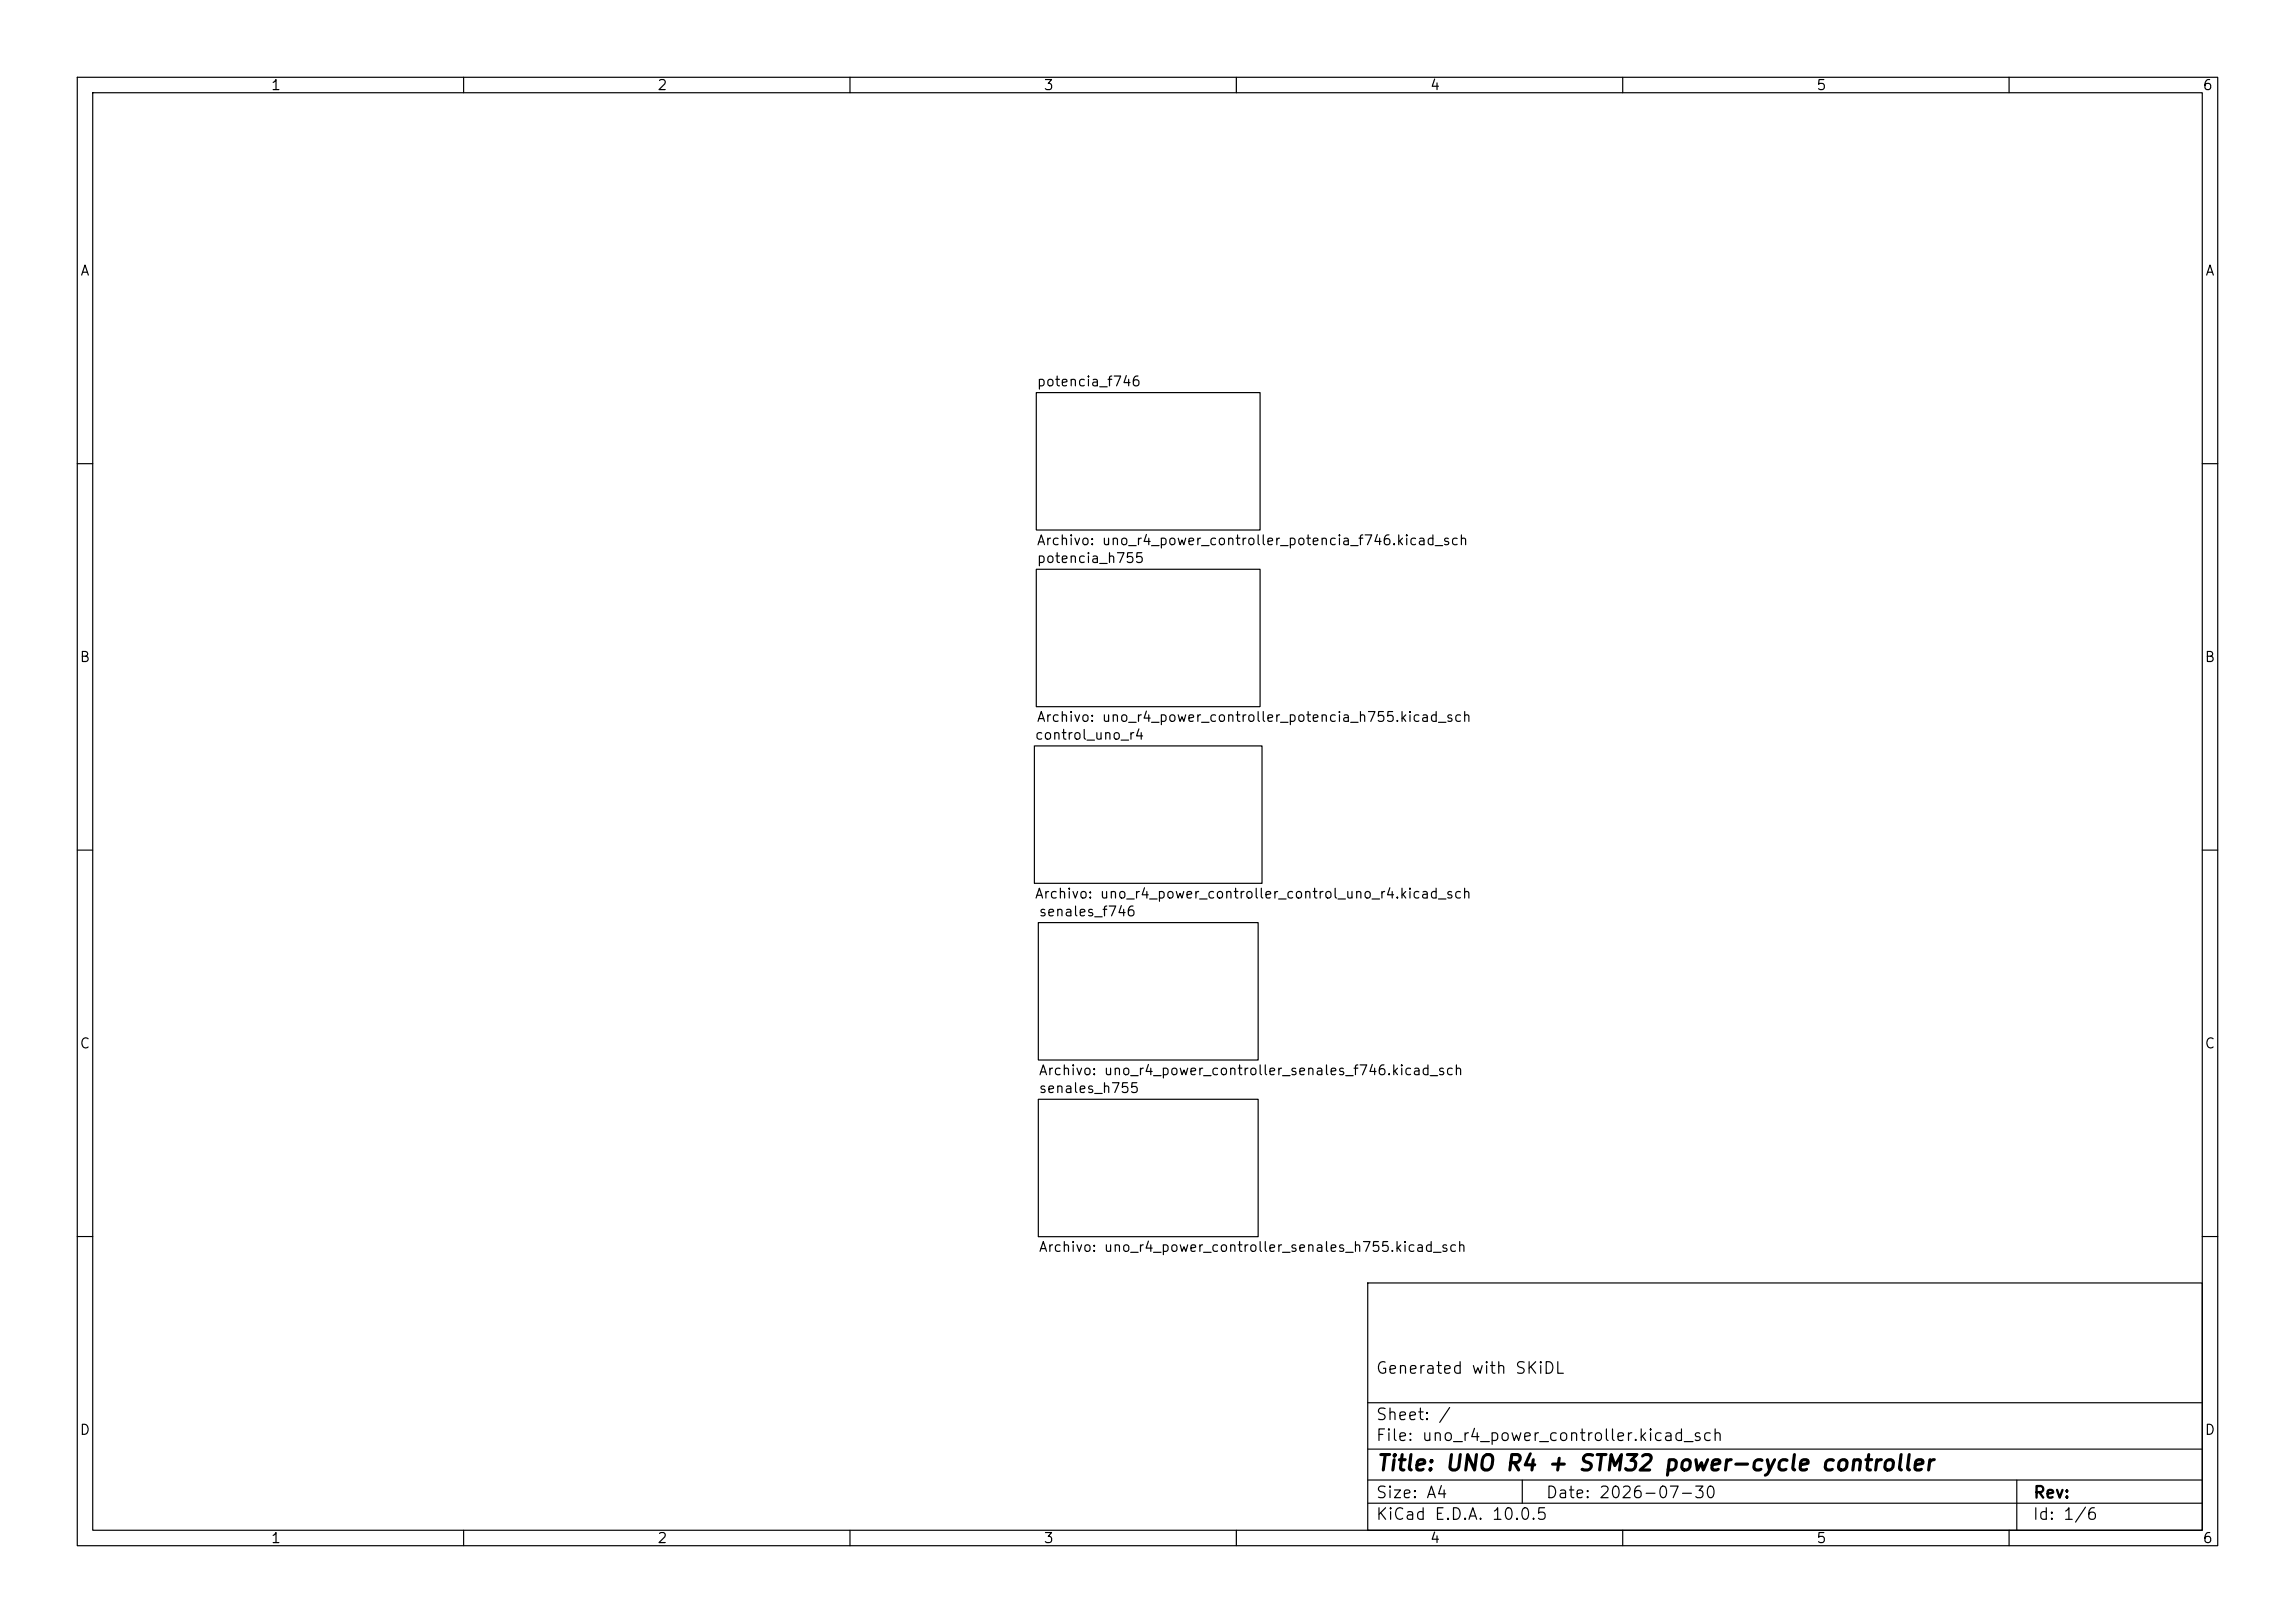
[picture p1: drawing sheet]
<svg xmlns="http://www.w3.org/2000/svg" width="297mm" height="210mm" viewBox="0 0 297 210" stroke-linecap="round" stroke-linejoin="round" font-family="sans-serif">
<defs><g id="words">
<text font-size="2" x="178" y="190.8">Title: UNO R4 + STM32 power-cycle controller</text>
<g font-size="1.5">
<text x="178" y="178.1">Generated with SKiDL</text>
<text x="178" y="184.1">Sheet: /</text>
<text x="178" y="186.8">File: uno_r4_power_controller.kicad_sch</text>
<text x="178" y="197">KiCad E.D.A. 10.0.5</text>
<text x="178" y="194.2">Size: A4</text>
<text x="200" y="194.2">Date: 2026-07-30</text>
<text x="263" y="197">Id: 1/6</text>
<text x="263" y="194.2">Rev:</text>
</g>
<g font-size="1.3">
<text x="35" y="12">1</text>
<text x="85" y="12">2</text>
<text x="135" y="12">3</text>
<text x="185" y="12">4</text>
<text x="235" y="12">5</text>
<text x="285" y="12">6</text>
<text x="10.3" y="36">A</text>
<text x="285.3" y="36">A</text>
<text x="134.1" y="50.3">potencia_f746</text>
<text x="134.1" y="70.9">Archivo: uno_r4_power_controller_potencia_f746.kicad_sch</text>
<text x="134.1" y="73.2">potencia_h755</text>
<text x="10.2" y="86">B</text>
<text x="285.2" y="86">B</text>
<text x="134.1" y="93.7">Archivo: uno_r4_power_controller_potencia_h755.kicad_sch</text>
<text x="133.8" y="96">control_uno_r4</text>
<text x="133.8" y="116.6">Archivo: uno_r4_power_controller_control_uno_r4.kicad_sch</text>
<text x="134.3" y="118.9">senales_f746</text>
<text x="10.2" y="136">C</text>
<text x="285.2" y="136">C</text>
<text x="134.3" y="139.4">Archivo: uno_r4_power_controller_senales_f746.kicad_sch</text>
<text x="134.3" y="141.8">senales_h755</text>
<text x="134.3" y="162.3">Archivo: uno_r4_power_controller_senales_h755.kicad_sch</text>
<text x="10.2" y="186">D</text>
<text x="285.2" y="186">D</text>
<text x="35" y="200">1</text>
<text x="85" y="200">2</text>
<text x="135" y="200">3</text>
<text x="185" y="200">4</text>
<text x="235" y="200">5</text>
<text x="285" y="200">6</text>
</g>
</g></defs>
<g fill="none" stroke="#000" stroke-width=".15">
<path d="M10 10h277v190h-277zM12 12h273v186h-273zM60 10v2M110 10v2M160 10v2M210 10v2M260 10v2M134.1 50.8h29v17.8h-29zM10 60h2M134.1 73.7h29v17.7h-29zM285 60h2M133.9 96.5h29.4v17.8h-29.4z"/>
<path d="M10 110h2M134.4 119.4h28.4v17.8h-28.4zM285 110h2M134.4 142.2h28.4v17.8h-28.4zM10 160h2M177 166h108v32h-108zM285 160h2M60 198v2M110 198v2M160 198v2M177 194.5h108M177 191.5h108"/>
<path d="M177 187.5h108M177 181.5h108M197 191.5v3M210 198v2M260 198v2M261 191.5v6.5"/>
</g>
<use href="#words"/>
</svg>
